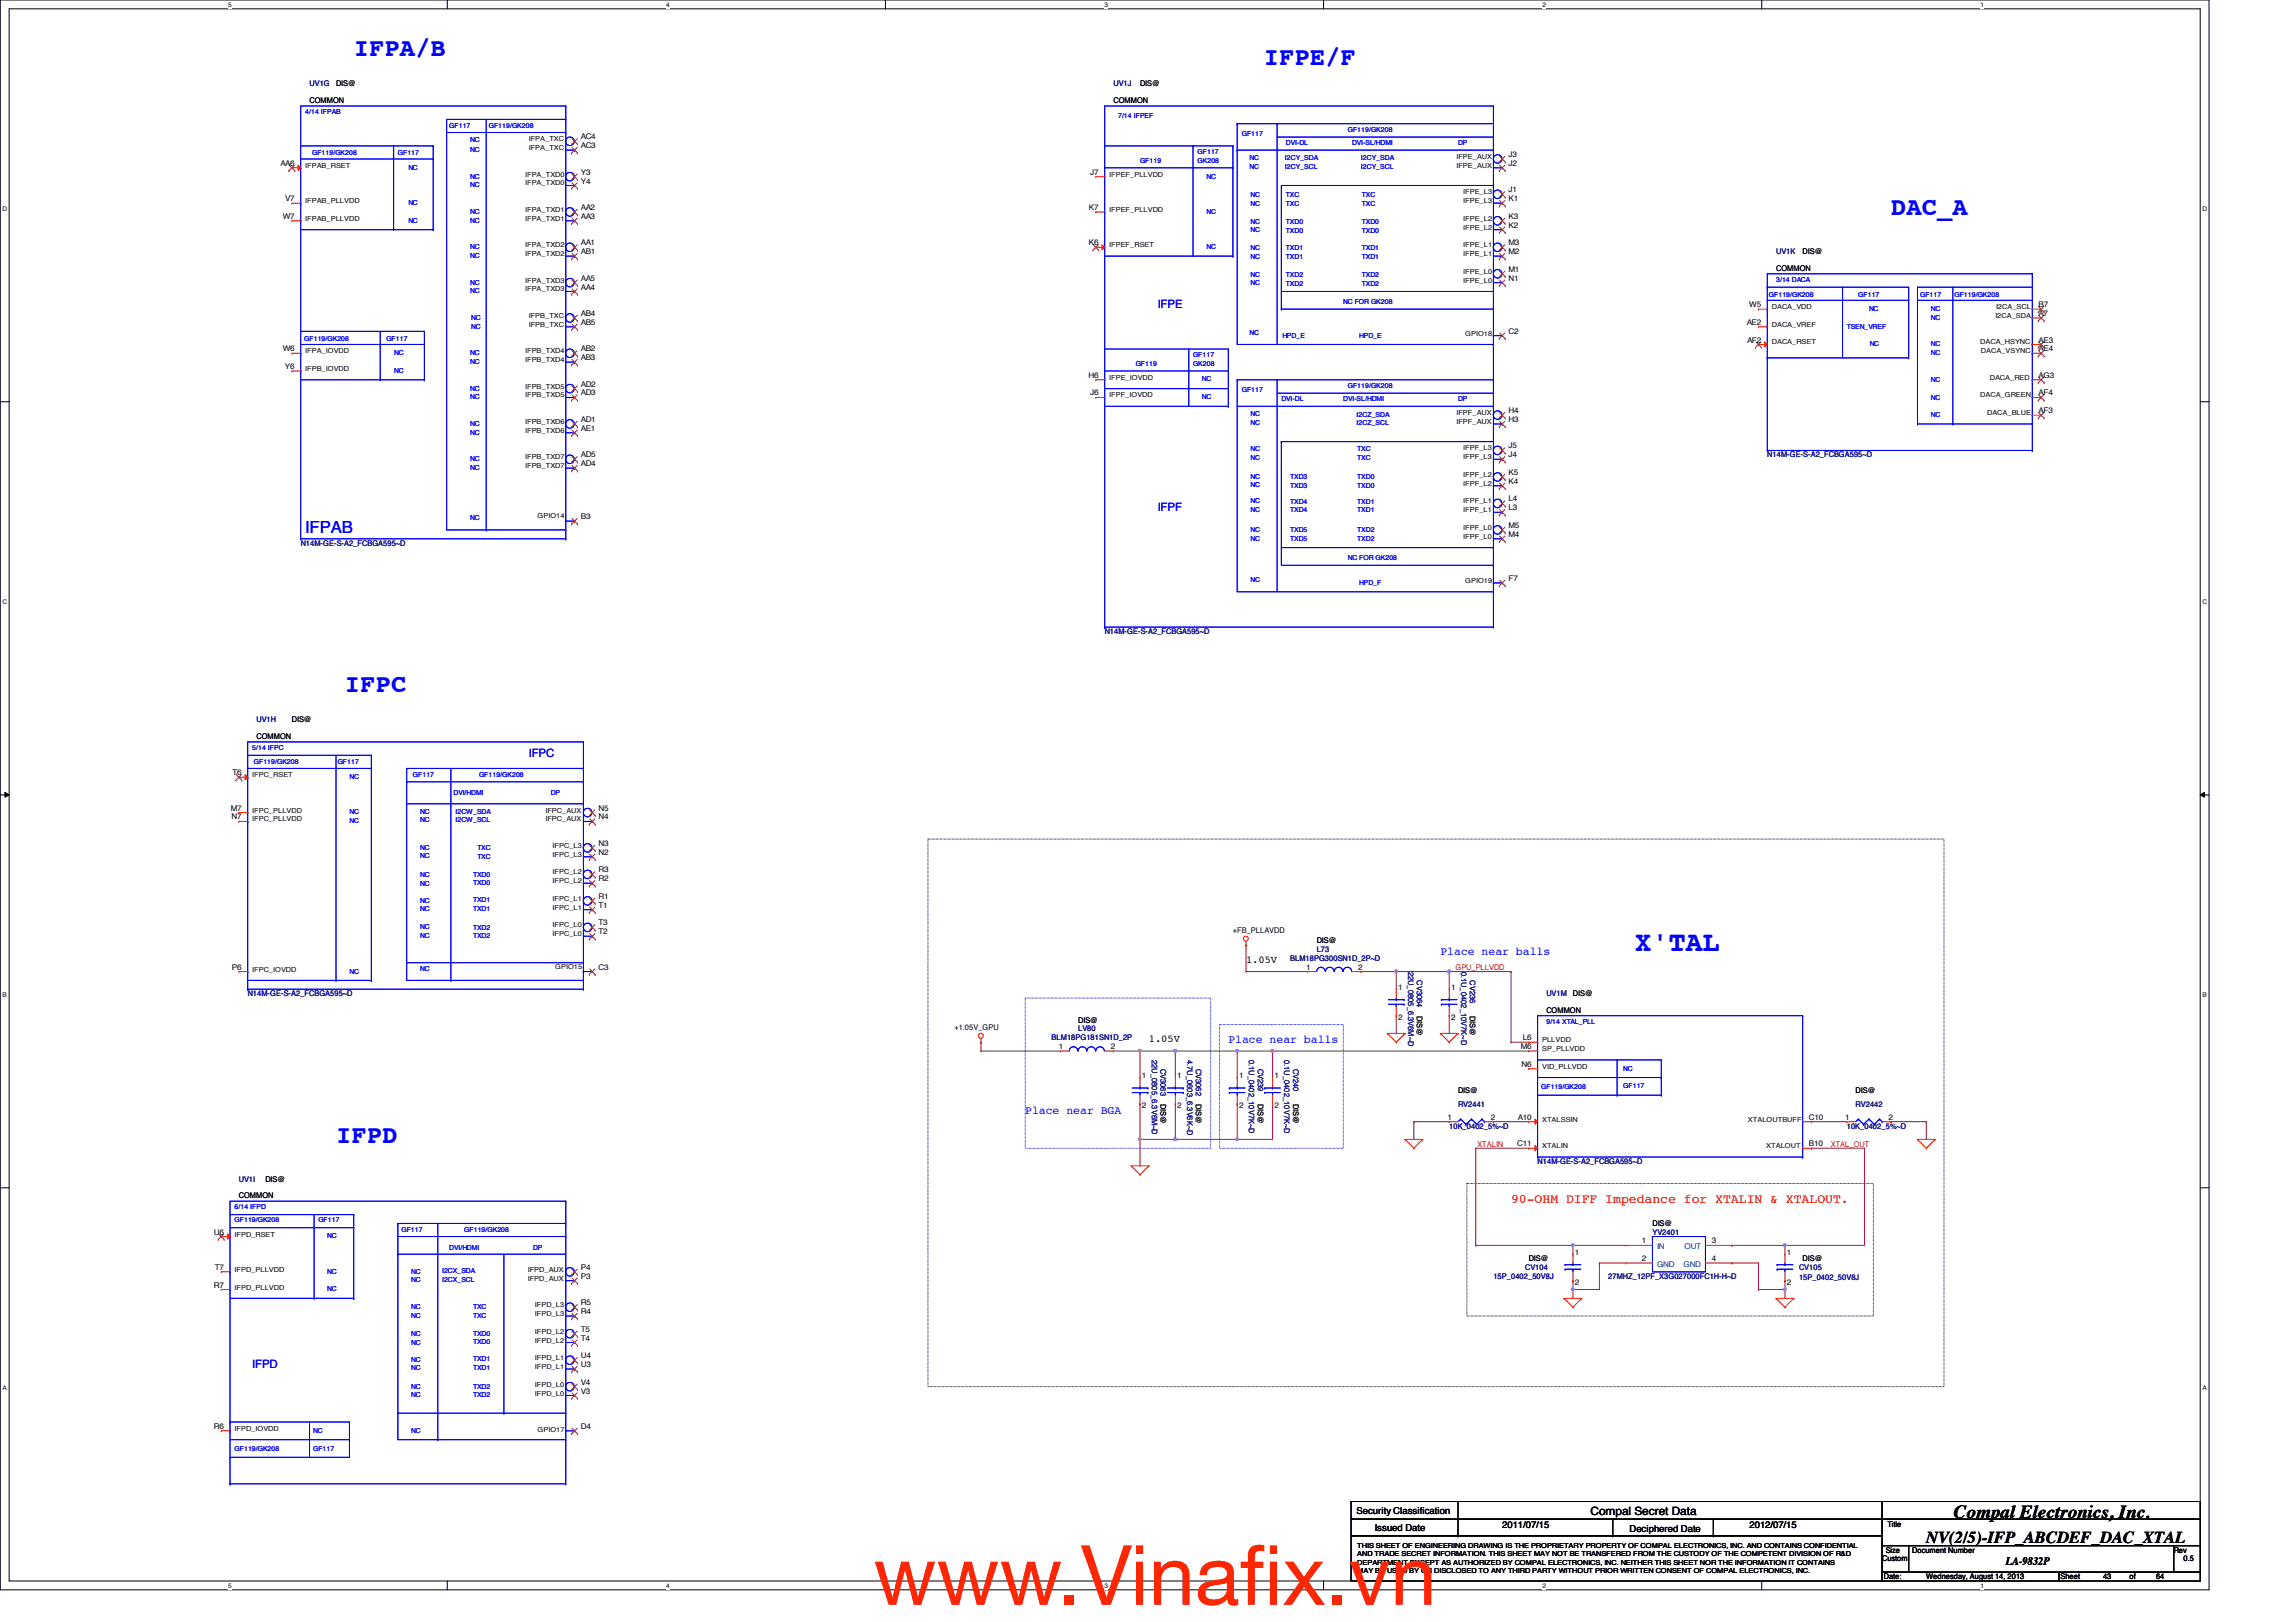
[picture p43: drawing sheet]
<svg xmlns="http://www.w3.org/2000/svg" width="297mm" height="210mm" viewBox="0 0 297 210" stroke-linecap="round" stroke-linejoin="round" font-family="sans-serif">
<defs><g id="words">
<g font-size="10.6" fill="#ff2600">
<text x="113" y="207.7">www.Vinaf</text>
<text x="160.4" y="207.7">ix.vn</text>
</g>
<text font-size="3.6" fill="#00f" x="211.5" y="123">X'TAL</text>
<g font-size="3.3" fill="#00f">
<text x="45.8" y="7.3">IFPA/B</text>
<text x="163.5" y="8.4">IFPE/F</text>
<text x="244.6" y="27.9">DAC_A</text>
<text x="44.6" y="89.6">IFPC</text>
<text x="43.5" y="147.9">IFPD</text>
</g>
<text font-size="2.4" x="252.8" y="196.5">Compal Electronics, Inc.</text>
<text font-size="2.2" fill="#00f" x="39.5" y="69">IFPAB</text>
<text font-size="2.2" x="249.2" y="199.7">NV(2/5)-IFP_ABCDEF_DAC_XTAL</text>
<text font-size="1.7" fill="#f00" x="195.5" y="155.6">90-OHM DIFF Impedance for XTALIN &amp; XTALOUT.</text>
<g font-size="1.5" fill="#00f">
<text x="149.8" y="39.9">IFPE</text>
<text x="149.8" y="66.2">IFPF</text>
<text x="68.4" y="98">IFPC</text>
<text x="186.3" y="123.5">Place near balls</text>
<text x="158.9" y="135">Place near balls</text>
<text x="132.6" y="144.1">Place near BGA</text>
<text x="32.6" y="177">IFPD</text>
</g>
<g font-size="1.5">
<text x="205.8" y="196">Compal Secret Data</text>
<text x="259.5" y="202.6">LA-9832P</text>
</g>
<g font-size="1.4">
<text x="161.2" y="124.6">1.05V</text>
<text x="148.6" y="134.9">1.05V</text>
</g>
<g font-size="1.2">
<text x="175.5" y="195.9">Security Classification</text>
<text x="194.3" y="197.7">2011/07/15</text>
<text x="226.4" y="197.7">2012/07/15</text>
<text x="177.9" y="198.1">Issued Date</text>
<text x="210.8" y="198.2">Deciphered Date</text>
</g>
<g font-size="1" fill="#000080">
<text x="40" y="11.2">UV1G</text>
<text x="144.1" y="11.2">UV1J</text>
<text x="229.8" y="32.9">UV1K</text>
<text x="228.6" y="59.2">N14M-GE-S-A2_FCBGA595~D</text>
<text x="38.9" y="70.6">N14M-GE-S-A2_FCBGA595~D</text>
<text x="142.9" y="82">N14M-GE-S-A2_FCBGA595~D</text>
<text x="33.2" y="93.5">UV1H</text>
<text x="166.9" y="124.3">BLM18PG300SN1D_2P~D</text>
<text x="170.3" y="123.2">L73</text>
<text x="182.2" y="125.7" transform="rotate(90 182.2 125.7)">22U_0805_6.3V6M~D</text>
<text x="189" y="125.7" transform="rotate(90 189 125.7)">0.1U_0402_10V7K~D</text>
<text x="32" y="128.9">N14M-GE-S-A2_FCBGA595~D</text>
<text x="183.3" y="126.9" transform="rotate(90 183.3 126.9)">CV3064</text>
<text x="190.2" y="126.9" transform="rotate(90 190.2 126.9)">CV236</text>
<text x="200.1" y="128.9">UV1M</text>
<text x="136.1" y="134.6">BLM18PG181SN1D_2P</text>
<text x="139.5" y="133.5">LV80</text>
<text x="149" y="137.2" transform="rotate(90 149 137.2)">22U_0805_6.3V6M~D</text>
<text x="153.6" y="137.2" transform="rotate(90 153.6 137.2)">4.7U_0603_6.3V6K~D</text>
<text x="161.6" y="137.2" transform="rotate(90 161.6 137.2)">0.1U_0402_10V7K~D</text>
<text x="166.2" y="137.2" transform="rotate(90 166.2 137.2)">0.1U_0402_10V7K~D</text>
<text x="150.2" y="138.3" transform="rotate(90 150.2 138.3)">CV3063</text>
<text x="154.7" y="138.3" transform="rotate(90 154.7 138.3)">CV3062</text>
<text x="162.7" y="138.3" transform="rotate(90 162.7 138.3)">CV239</text>
<text x="167.3" y="138.3" transform="rotate(90 167.3 138.3)">CV240</text>
<text x="188.6" y="143.2">RV2441</text>
<text x="240.1" y="143.2">RV2442</text>
<text x="187.5" y="146.1">10K_0402_5%~D</text>
<text x="238.9" y="146.1">10K_0402_5%~D</text>
<text x="30.9" y="152.9">UV1I</text>
<text x="198.9" y="150.6">N14M-GE-S-A2_FCBGA595~D</text>
<text x="213.8" y="159.8">YV2401</text>
<text x="193.2" y="165.5">15P_0402_50V8J</text>
<text x="197.3" y="164.3">CV104</text>
<text x="208.1" y="165.5">27MHZ_12PF_X3G027000FC1H-H~D</text>
<text x="232.7" y="164.3">CV105</text>
<text x="232.7" y="165.7">15P_0402_50V8J</text>
</g>
<g font-size="1">
<text x="43.5" y="11.2">DIS@</text>
<text x="147.5" y="11.2">DIS@</text>
<text x="40" y="13.3">COMMON</text>
<text x="144.1" y="13.3">COMMON</text>
<text x="36.3" y="21.5">AA6</text>
<text x="75.1" y="23.7">Y4</text>
<text x="75.1" y="22.6">Y3</text>
<text x="75.1" y="19.2">AC3</text>
<text x="75.1" y="18">AC4</text>
<text x="141.1" y="22.6">J7</text>
<text x="195.2" y="21.5">J2</text>
<text x="195.2" y="20.3">J3</text>
<text x="36.6" y="28.3">W7</text>
<text x="36.9" y="26">V7</text>
<text x="75.1" y="28.3">AA3</text>
<text x="75.1" y="27.2">AA2</text>
<text x="140.9" y="27.2">K7</text>
<text x="195.2" y="29.5">K2</text>
<text x="195.2" y="28.3">K3</text>
<text x="195.2" y="26">K1</text>
<text x="195.2" y="24.9">J1</text>
<text x="75.1" y="32.9">AB1</text>
<text x="75.1" y="31.8">AA1</text>
<text x="140.9" y="31.8">K6</text>
<text x="195.2" y="35.2">M1</text>
<text x="195.2" y="32.9">M2</text>
<text x="195.2" y="31.8">M3</text>
<text x="229.8" y="35.1">COMMON</text>
<text x="233.2" y="32.9">DIS@</text>
<text x="75.1" y="40.9">AB4</text>
<text x="75.1" y="37.5">AA4</text>
<text x="75.1" y="36.3">AA5</text>
<text x="195.2" y="36.3">N1</text>
<text x="226.3" y="39.8">W5</text>
<text x="263.7" y="40.9">A7</text>
<text x="263.7" y="39.8">B7</text>
<text x="36.6" y="45.5">W6</text>
<text x="36.9" y="47.8">Y6</text>
<text x="75.1" y="46.6">AB3</text>
<text x="75.1" y="45.5">AB2</text>
<text x="75.1" y="42">AB5</text>
<text x="195.2" y="43.2">C2</text>
<text x="226" y="42">AE2</text>
<text x="226" y="44.3">AF2</text>
<text x="263.7" y="45.5">AE4</text>
<text x="263.7" y="44.3">AE3</text>
<text x="75.1" y="51.2">AD3</text>
<text x="75.1" y="50">AD2</text>
<text x="140.8" y="48.9">H6</text>
<text x="141.1" y="51.2">J6</text>
<text x="195.2" y="53.5">H4</text>
<text x="263.7" y="53.5">AF3</text>
<text x="263.7" y="51.2">AF4</text>
<text x="263.7" y="48.9">AG3</text>
<text x="75.1" y="59.2">AD5</text>
<text x="75.1" y="55.8">AE1</text>
<text x="75.1" y="54.6">AD1</text>
<text x="195.2" y="59.2">J4</text>
<text x="195.2" y="58">J5</text>
<text x="195.2" y="54.6">H3</text>
<text x="75.1" y="60.3">AD4</text>
<text x="195.2" y="64.9">L4</text>
<text x="195.2" y="62.6">K4</text>
<text x="195.2" y="61.5">K5</text>
<text x="75.1" y="67.2">B3</text>
<text x="195.2" y="69.5">M4</text>
<text x="195.2" y="68.3">M5</text>
<text x="195.2" y="66">L3</text>
<text x="195.2" y="75.2">F7</text>
<text x="33.2" y="95.6">COMMON</text>
<text x="37.8" y="93.5">DIS@</text>
<text x="30.1" y="100.3">T6</text>
<text x="29.9" y="104.9">M7</text>
<text x="30" y="106">N7</text>
<text x="77.4" y="106">N4</text>
<text x="77.4" y="104.9">N5</text>
<text x="77.4" y="112.9">R3</text>
<text x="77.4" y="110.6">N2</text>
<text x="77.4" y="109.5">N3</text>
<text x="77.4" y="119.8">T3</text>
<text x="77.4" y="117.5">T1</text>
<text x="77.4" y="116.3">R1</text>
<text x="77.4" y="114">R2</text>
<text x="30" y="125.5">P6</text>
<text x="77.4" y="125.5">C3</text>
<text x="77.4" y="120.9">T2</text>
<text x="159.5" y="120.7">+FB_PLLAVDD</text>
<text x="169" y="125.5">1</text>
<text x="170.3" y="122">DIS@</text>
<text x="175.7" y="125.5">2</text>
<text x="180.9" y="128.1">1</text>
<text x="180.9" y="132">2</text>
<text x="183.3" y="131.4" transform="rotate(90 183.3 131.4)">DIS@</text>
<text x="187.7" y="128.1">1</text>
<text x="187.7" y="132">2</text>
<text x="190.2" y="131.4" transform="rotate(90 190.2 131.4)">DIS@</text>
<text x="200.1" y="131.1">COMMON</text>
<text x="203.5" y="128.9">DIS@</text>
<text x="123.5" y="133.3">+1.05V_GPU</text>
<text x="137" y="135.8">1</text>
<text x="139.5" y="132.3">DIS@</text>
<text x="143.7" y="135.8">2</text>
<text x="196.8" y="135.8">M6</text>
<text x="197" y="134.6">L6</text>
<text x="147.7" y="139.5">1</text>
<text x="147.7" y="143.4">2</text>
<text x="150.2" y="142.9" transform="rotate(90 150.2 142.9)">DIS@</text>
<text x="152.3" y="139.5">1</text>
<text x="152.3" y="143.4">2</text>
<text x="154.7" y="142.9" transform="rotate(90 154.7 142.9)">DIS@</text>
<text x="160.3" y="139.5">1</text>
<text x="160.3" y="143.4">2</text>
<text x="162.7" y="142.9" transform="rotate(90 162.7 142.9)">DIS@</text>
<text x="164.9" y="139.5">1</text>
<text x="164.9" y="143.4">2</text>
<text x="167.3" y="142.9" transform="rotate(90 167.3 142.9)">DIS@</text>
<text x="188.6" y="141.5">DIS@</text>
<text x="196.8" y="138">N6</text>
<text x="240.1" y="141.5">DIS@</text>
<text x="187.3" y="144.9">1</text>
<text x="192.9" y="144.9">2</text>
<text x="196.3" y="148.3">C11</text>
<text x="196.4" y="144.9">A10</text>
<text x="234" y="148.3">B10</text>
<text x="234" y="144.9">C10</text>
<text x="238.7" y="144.9">1</text>
<text x="244.3" y="144.9">2</text>
<text x="30.9" y="155.1">COMMON</text>
<text x="34.3" y="152.9">DIS@</text>
<text x="27.7" y="159.8">U6</text>
<text x="212.4" y="160.9">1</text>
<text x="213.8" y="158.6">DIS@</text>
<text x="221.4" y="160.9">3</text>
<text x="27.7" y="166.6">R7</text>
<text x="27.8" y="164.3">T7</text>
<text x="75.1" y="165.5">P3</text>
<text x="75.1" y="164.3">P4</text>
<text x="197.8" y="163.2">DIS@</text>
<text x="203.7" y="162.4">1</text>
<text x="203.7" y="166.3">2</text>
<text x="212.4" y="163.2">2</text>
<text x="221.4" y="163.2">4</text>
<text x="231.2" y="162.4">1</text>
<text x="231.2" y="166.3">2</text>
<text x="233.2" y="163.2">DIS@</text>
<text x="75.1" y="173.5">T4</text>
<text x="75.1" y="172.3">T5</text>
<text x="75.1" y="170.1">R4</text>
<text x="75.1" y="168.9">R5</text>
<text x="75.1" y="179.2">V4</text>
<text x="75.1" y="176.9">U3</text>
<text x="75.1" y="175.8">U4</text>
<text x="27.7" y="184.9">R6</text>
<text x="75.1" y="184.9">D4</text>
<text x="75.1" y="180.3">V3</text>
<text x="244.2" y="197.6">Title</text>
<text x="243.5" y="202.1">Custom</text>
<text x="244" y="200.9">Size</text>
<text x="247.4" y="200.9">Document Number</text>
<text x="281.2" y="200.9">Rev</text>
<text x="282.5" y="202.1">0.5</text>
<text x="243.7" y="204.3">Date:</text>
<text x="249.2" y="204.3">Wednesday, August 14, 2013</text>
<text x="266.6" y="204.3">Sheet</text>
<text x="272.1" y="204.3">43</text>
<text x="275.5" y="204.3">of</text>
<text x="278.9" y="204.3">64</text>
</g>
<g font-size="1" fill="#f00">
<text x="188.3" y="125.5">GPU_PLLVDD</text>
<text x="191.1" y="148.4">XTALIN</text>
<text x="236.9" y="148.4">XTAL_OUT</text>
</g>
<g font-size="1" fill="#004080">
<text x="214.4" y="161.6">IN</text>
<text x="217.9" y="161.6">OUT</text>
<text x="214.4" y="163.9">GND</text>
<text x="217.8" y="163.9">GND</text>
</g>
<g font-size=".9" fill="#00f">
<text x="39.5" y="14.7">4/14 IFPAB</text>
<text x="58.1" y="16.6">GF117</text>
<text x="63.2" y="16.6">GF119/GK208</text>
<text x="144.6" y="15.3">7/14 IFPEF</text>
<text x="160.7" y="17.6">GF117</text>
<text x="174.4" y="17">GF119/GK208</text>
<text x="40.4" y="20.1">GF119/GK208</text>
<text x="51.5" y="20.1">GF117</text>
<text x="52.8" y="22">NC</text>
<text x="60.8" y="19.7">NC</text>
<text x="60.8" y="18.4">NC</text>
<text x="60.8" y="23.1">NC</text>
<text x="147.5" y="21">GF119</text>
<text x="154.9" y="21">GK208</text>
<text x="154.9" y="19.9">GF117</text>
<text x="156.1" y="23.1">NC</text>
<text x="161.7" y="21.8">NC</text>
<text x="161.7" y="20.7">NC</text>
<text x="166.2" y="21.8">I2CY_SCL</text>
<text x="166.2" y="20.7">I2CY_SDA</text>
<text x="166.4" y="18.8">DVI-DL</text>
<text x="174.9" y="18.8">DVI-SL/HDMI</text>
<text x="176.1" y="20.7">I2CY_SDA</text>
<text x="176.1" y="21.8">I2CY_SCL</text>
<text x="188.6" y="18.8">DP</text>
<text x="52.8" y="28.8">NC</text>
<text x="52.8" y="26.5">NC</text>
<text x="60.8" y="27.7">NC</text>
<text x="60.8" y="28.8">NC</text>
<text x="60.8" y="24.3">NC</text>
<text x="156.1" y="27.7">NC</text>
<text x="161.8" y="29">NC</text>
<text x="161.8" y="26.6">NC</text>
<text x="161.8" y="25.5">NC</text>
<text x="166.4" y="29">TXD0</text>
<text x="166.4" y="26.6">TXC</text>
<text x="166.4" y="25.5">TXC</text>
<text x="176.2" y="29">TXD0</text>
<text x="176.2" y="25.5">TXC</text>
<text x="176.2" y="26.6">TXC</text>
<text x="60.8" y="32.3">NC</text>
<text x="60.8" y="33.4">NC</text>
<text x="156.1" y="32.3">NC</text>
<text x="161.8" y="33.5">NC</text>
<text x="161.8" y="35.9">NC</text>
<text x="161.8" y="32.3">NC</text>
<text x="161.8" y="30.1">NC</text>
<text x="166.4" y="32.3">TXD1</text>
<text x="166.4" y="35.9">TXD2</text>
<text x="166.4" y="33.5">TXD1</text>
<text x="166.4" y="30.2">TXD0</text>
<text x="176.2" y="35.9">TXD2</text>
<text x="176.2" y="33.5">TXD1</text>
<text x="176.2" y="32.3">TXD1</text>
<text x="176.2" y="30.2">TXD0</text>
<text x="60.8" y="36.8">NC</text>
<text x="60.8" y="38">NC</text>
<text x="61" y="41.4">NC</text>
<text x="161.8" y="36.9">NC</text>
<text x="166.4" y="37">TXD2</text>
<text x="173.8" y="39.3">NC FOR GK208</text>
<text x="176.2" y="37">TXD2</text>
<text x="228.9" y="38.4">GF119/GK208</text>
<text x="229.8" y="36.4">3/14 DACA</text>
<text x="240.4" y="38.4">GF117</text>
<text x="241.8" y="40.3">NC</text>
<text x="248.4" y="38.4">GF117</text>
<text x="249.8" y="40.3">NC</text>
<text x="249.8" y="41.4">NC</text>
<text x="252.9" y="38.4">GF119/GK208</text>
<text x="39.4" y="44.1">GF119/GK208</text>
<text x="50" y="44.1">GF117</text>
<text x="51" y="46">NC</text>
<text x="60.8" y="47.1">NC</text>
<text x="60.8" y="46">NC</text>
<text x="61" y="42.5">NC</text>
<text x="146.9" y="47.3">GF119</text>
<text x="154.3" y="46.2">GF117</text>
<text x="154.3" y="47.3">GK208</text>
<text x="161.7" y="43.3">NC</text>
<text x="165.9" y="43.8">HPD_E</text>
<text x="175.8" y="43.7">HPD_E</text>
<text x="238.9" y="42.5">TSEN_VREF</text>
<text x="241.9" y="44.8">NC</text>
<text x="249.8" y="44.8">NC</text>
<text x="249.8" y="46">NC</text>
<text x="51" y="48.3">NC</text>
<text x="60.8" y="51.7">NC</text>
<text x="60.8" y="50.5">NC</text>
<text x="155.5" y="49.3">NC</text>
<text x="155.5" y="51.7">NC</text>
<text x="160.7" y="50.8">GF117</text>
<text x="161.8" y="53.8">NC</text>
<text x="165.8" y="51.9">DVI-DL</text>
<text x="173.8" y="51.9">DVI-SL/HDMI</text>
<text x="174.4" y="50.2">GF119/GK208</text>
<text x="175.5" y="54">I2CZ_SDA</text>
<text x="188.6" y="51.9">DP</text>
<text x="249.8" y="54">NC</text>
<text x="249.8" y="51.8">NC</text>
<text x="249.8" y="49.5">NC</text>
<text x="60.8" y="56.3">NC</text>
<text x="60.8" y="55.1">NC</text>
<text x="60.8" y="59.7">NC</text>
<text x="161.8" y="55">NC</text>
<text x="161.8" y="59.6">NC</text>
<text x="161.8" y="58.4">NC</text>
<text x="175.5" y="55">I2CZ_SCL</text>
<text x="175.6" y="59.6">TXC</text>
<text x="175.6" y="58.4">TXC</text>
<text x="60.8" y="60.8">NC</text>
<text x="161.8" y="65.2">NC</text>
<text x="161.8" y="63">NC</text>
<text x="161.8" y="62">NC</text>
<text x="166.9" y="63.1">TXD3</text>
<text x="166.9" y="62">TXD3</text>
<text x="166.9" y="65.3">TXD4</text>
<text x="175.6" y="65.3">TXD1</text>
<text x="175.6" y="63.1">TXD0</text>
<text x="175.6" y="62">TXD0</text>
<text x="60.8" y="67.3">NC</text>
<text x="161.8" y="68.8">NC</text>
<text x="161.8" y="70">NC</text>
<text x="161.8" y="66.3">NC</text>
<text x="166.9" y="68.8">TXD5</text>
<text x="166.9" y="66.3">TXD4</text>
<text x="166.9" y="70">TXD5</text>
<text x="175.6" y="68.8">TXD2</text>
<text x="175.6" y="66.3">TXD1</text>
<text x="175.6" y="70">TXD2</text>
<text x="161.8" y="75.3">NC</text>
<text x="174.4" y="72.5">NC FOR GK208</text>
<text x="175.8" y="75.7">HPD_F</text>
<text x="32.6" y="97">5/14 IFPC</text>
<text x="32.8" y="98.9">GF119/GK208</text>
<text x="43.7" y="98.9">GF117</text>
<text x="45.2" y="100.8">NC</text>
<text x="53.4" y="100.6">GF117</text>
<text x="62" y="100.6">GF119/GK208</text>
<text x="45.2" y="106.6">NC</text>
<text x="45.2" y="105.3">NC</text>
<text x="54.4" y="105.3">NC</text>
<text x="54.4" y="106.4">NC</text>
<text x="58.7" y="102.9">DVI/HDMI</text>
<text x="58.9" y="105.3">I2CW_SDA</text>
<text x="58.9" y="106.4">I2CW_SCL</text>
<text x="71.2" y="102.9">DP</text>
<text x="54.4" y="113.5">NC</text>
<text x="54.4" y="110">NC</text>
<text x="54.4" y="111">NC</text>
<text x="61.2" y="113.5">TXD0</text>
<text x="61.8" y="111.1">TXC</text>
<text x="61.8" y="110">TXC</text>
<text x="54.4" y="117.9">NC</text>
<text x="54.4" y="116.8">NC</text>
<text x="54.4" y="114.6">NC</text>
<text x="61.2" y="114.6">TXD0</text>
<text x="61.2" y="117.9">TXD1</text>
<text x="61.2" y="116.7">TXD1</text>
<text x="45.2" y="126">NC</text>
<text x="54.4" y="125.6">NC</text>
<text x="54.4" y="120.3">NC</text>
<text x="54.4" y="121.4">NC</text>
<text x="61.2" y="120.4">TXD2</text>
<text x="61.2" y="121.4">TXD2</text>
<text x="200.1" y="132.5">9/14 XTAL_PLL</text>
<text x="199.4" y="140.9">GF119/GK208</text>
<text x="210" y="140.8">GF117</text>
<text x="210" y="138.6">NC</text>
<text x="30.3" y="158.2">GF119/GK208</text>
<text x="30.3" y="156.5">6/14 IFPD</text>
<text x="41.2" y="158.2">GF117</text>
<text x="42.3" y="160.3">NC</text>
<text x="51.9" y="159.5">GF117</text>
<text x="58.1" y="161.8">DVI/HDMI</text>
<text x="60.1" y="159.5">GF119/GK208</text>
<text x="69" y="161.8">DP</text>
<text x="42.3" y="167.1">NC</text>
<text x="42.3" y="164.8">NC</text>
<text x="53.2" y="164.8">NC</text>
<text x="53.2" y="165.9">NC</text>
<text x="57.2" y="164.7">I2CX_SDA</text>
<text x="57.2" y="165.9">I2CX_SCL</text>
<text x="53.2" y="169.4">NC</text>
<text x="53.2" y="172.9">NC</text>
<text x="53.2" y="170.6">NC</text>
<text x="61.2" y="174">TXD0</text>
<text x="61.2" y="169.4">TXC</text>
<text x="61.2" y="172.9">TXD0</text>
<text x="61.2" y="170.6">TXC</text>
<text x="53.2" y="174.1">NC</text>
<text x="53.2" y="177.3">NC</text>
<text x="53.2" y="179.8">NC</text>
<text x="53.2" y="176.3">NC</text>
<text x="61.2" y="176.1">TXD1</text>
<text x="61.2" y="177.3">TXD1</text>
<text x="61.2" y="179.8">TXD2</text>
<text x="40.5" y="185.4">NC</text>
<text x="53.2" y="180.8">NC</text>
<text x="53.2" y="185.4">NC</text>
<text x="61.2" y="180.8">TXD2</text>
<text x="30.3" y="187.8">GF119/GK208</text>
<text x="40.5" y="187.8">GF117</text>
</g>
<g font-size=".9">
<text x="39.5" y="21.7">IFPAB_RSET</text>
<text x="67.9" y="22.9">IFPA_TXD0</text>
<text x="68.4" y="19.4">IFPA_TXC</text>
<text x="68.4" y="18.3">IFPA_TXC</text>
<text x="143.5" y="22.9">IFPEF_PLLVDD</text>
<text x="188.4" y="21.7">IFPE_AUX</text>
<text x="188.4" y="20.6">IFPE_AUX</text>
<text x="39.5" y="28.6">IFPAB_PLLVDD</text>
<text x="39.5" y="26.3">IFPAB_PLLVDD</text>
<text x="67.9" y="28.6">IFPA_TXD1</text>
<text x="67.9" y="27.4">IFPA_TXD1</text>
<text x="67.9" y="24">IFPA_TXD0</text>
<text x="143.5" y="27.4">IFPEF_PLLVDD</text>
<text x="189.3" y="29.7">IFPE_L2</text>
<text x="189.3" y="28.6">IFPE_L2</text>
<text x="189.3" y="26.3">IFPE_L3</text>
<text x="189.3" y="25.1">IFPE_L3</text>
<text x="67.9" y="33.1">IFPA_TXD2</text>
<text x="67.9" y="32">IFPA_TXD2</text>
<text x="143.5" y="32">IFPEF_RSET</text>
<text x="189.3" y="35.4">IFPE_L0</text>
<text x="189.3" y="33.1">IFPE_L1</text>
<text x="189.3" y="32">IFPE_L1</text>
<text x="67.9" y="37.7">IFPA_TXD3</text>
<text x="67.9" y="36.6">IFPA_TXD3</text>
<text x="68.4" y="41.1">IFPB_TXC</text>
<text x="189.3" y="36.6">IFPE_L0</text>
<text x="229.2" y="40">DACA_VDD</text>
<text x="258.1" y="41.1">I2CA_SDA</text>
<text x="258.2" y="40">I2CA_SCL</text>
<text x="39.5" y="45.7">IFPA_IOVDD</text>
<text x="67.9" y="46.9">IFPB_TXD4</text>
<text x="67.9" y="45.7">IFPB_TXD4</text>
<text x="68.4" y="42.3">IFPB_TXC</text>
<text x="189.6" y="43.4">GPIO18</text>
<text x="229.2" y="44.6">DACA_RSET</text>
<text x="229.2" y="42.3">DACA_VREF</text>
<text x="256.2" y="44.6">DACA_HSYNC</text>
<text x="256.3" y="45.7">DACA_VSYNC</text>
<text x="39.5" y="48">IFPB_IOVDD</text>
<text x="67.9" y="51.4">IFPB_TXD5</text>
<text x="67.9" y="50.3">IFPB_TXD5</text>
<text x="143.5" y="51.4">IFPF_IOVDD</text>
<text x="143.5" y="49.1">IFPE_IOVDD</text>
<text x="188.4" y="53.7">IFPF_AUX</text>
<text x="256.2" y="51.4">DACA_GREEN</text>
<text x="257.1" y="53.7">DACA_BLUE</text>
<text x="257.4" y="49.1">DACA_RED</text>
<text x="67.9" y="59.4">IFPB_TXD7</text>
<text x="67.9" y="56">IFPB_TXD6</text>
<text x="67.9" y="54.9">IFPB_TXD6</text>
<text x="188.4" y="54.9">IFPF_AUX</text>
<text x="189.3" y="59.4">IFPF_L3</text>
<text x="189.3" y="58.3">IFPF_L3</text>
<text x="67.9" y="60.6">IFPB_TXD7</text>
<text x="189.3" y="65.2">IFPF_L1</text>
<text x="189.3" y="62.9">IFPF_L2</text>
<text x="189.3" y="61.7">IFPF_L2</text>
<text x="69.6" y="67.1">GPIO14</text>
<text x="189.3" y="69.7">IFPF_L0</text>
<text x="189.3" y="68.6">IFPF_L0</text>
<text x="189.3" y="66.3">IFPF_L1</text>
<text x="189.6" y="75.4">GPIO19</text>
<text x="32.6" y="100.6">IFPC_RSET</text>
<text x="32.6" y="106.3">IFPC_PLLVDD</text>
<text x="32.6" y="105.2">IFPC_PLLVDD</text>
<text x="70.6" y="106.3">IFPC_AUX</text>
<text x="70.6" y="105.2">IFPC_AUX</text>
<text x="71.5" y="113.2">IFPC_L2</text>
<text x="71.5" y="110.9">IFPC_L3</text>
<text x="71.5" y="109.7">IFPC_L3</text>
<text x="71.5" y="117.7">IFPC_L1</text>
<text x="71.5" y="116.6">IFPC_L1</text>
<text x="71.5" y="114.3">IFPC_L2</text>
<text x="32.6" y="125.7">IFPC_IOVDD</text>
<text x="71.5" y="121.2">IFPC_L0</text>
<text x="71.5" y="120">IFPC_L0</text>
<text x="71.8" y="125.4">GPIO15</text>
<text x="199.5" y="136">SP_PLLVDD</text>
<text x="199.5" y="134.9">PLLVDD</text>
<text x="199.5" y="138.3">VID_PLLVDD</text>
<text x="199.5" y="145.2">XTALSSIN</text>
<text x="199.5" y="148.6">XTALIN</text>
<text x="226.1" y="145.2">XTALOUTBUFF</text>
<text x="228.5" y="148.6">XTALOUT</text>
<text x="30.3" y="160">IFPD_RSET</text>
<text x="30.3" y="166.9">IFPD_PLLVDD</text>
<text x="30.3" y="164.6">IFPD_PLLVDD</text>
<text x="68.3" y="165.7">IFPD_AUX</text>
<text x="68.3" y="164.6">IFPD_AUX</text>
<text x="69.2" y="173.7">IFPD_L2</text>
<text x="69.2" y="172.6">IFPD_L2</text>
<text x="69.2" y="170.3">IFPD_L3</text>
<text x="69.2" y="169.2">IFPD_L3</text>
<text x="69.2" y="179.5">IFPD_L0</text>
<text x="69.2" y="177.2">IFPD_L1</text>
<text x="69.2" y="176">IFPD_L1</text>
<text x="30.3" y="185.2">IFPD_IOVDD</text>
<text x="69.2" y="180.6">IFPD_L0</text>
<text x="69.6" y="185.3">GPIO17</text>
<text x="175.6" y="201.4">AND TRADE SECRET INFORMATION. THIS SHEET MAY NOT BE TRANSFERED FROM THE CUSTODY OF THE COMPETENT DIVISION OF R&amp;D</text>
<text x="175.6" y="203.5">MAY BE USED BY OR DISCLOSED TO ANY THIRD PARTY WITHOUT PRIOR WRITTEN CONSENT OF COMPAL ELECTRONICS, INC.</text>
<text x="175.6" y="200.4">THIS SHEET OF ENGINEERING DRAWING IS THE PROPRIETARY PROPERTY OF COMPAL ELECTRONICS, INC. AND CONTAINS CONFIDENTIAL</text>
<text x="175.6" y="202.5">DEPARTMENT EXCEPT AS AUTHORIZED BY COMPAL ELECTRONICS, INC. NEITHER THIS SHEET NOR THE INFORMATION IT CONTAINS</text>
</g>
<g font-size=".8">
<text x="29.5" y=".9">5</text>
<text x="86.2" y=".9">4</text>
<text x="142.9" y=".9">3</text>
<text x="199.6" y=".9">2</text>
<text x="256.2" y=".9">1</text>
<text x=".3" y="27.3">D</text>
<text x="284.9" y="27.3">D</text>
<text x=".3" y="78.1">C</text>
<text x="284.9" y="78.1">C</text>
<text x=".3" y="129">B</text>
<text x="284.9" y="129">B</text>
<text x=".3" y="179.9">A</text>
<text x="284.9" y="179.9">A</text>
<text x="29.5" y="205.5">5</text>
<text x="86.2" y="205.5">4</text>
<text x="142.9" y="205.5">3</text>
<text x="199.6" y="205.5">2</text>
<text x="256.2" y="205.5">1</text>
</g>
</g></defs>
<path d="M0 0h285.8v205.7h-285.8zM1.2 1.1h283.4v203.5h-283.4z" fill="none" stroke="#000" stroke-width=".13"/>
<g fill="#fff">
<path d="M29.5 .1h.5v1h-.5z"/>
<path d="M29.5 204.7h.5v1h-.5z"/>
</g>
<path d="M57.9 0v1.1M57.9 204.6v1.1" fill="none" stroke="#000" stroke-width=".13"/>
<g fill="#fff">
<path d="M86.2 .1h.5v1h-.5z"/>
<path d="M86.2 204.7h.5v1h-.5z"/>
</g>
<path d="M114.6 0v1.1M114.6 204.6v1.1" fill="none" stroke="#000" stroke-width=".13"/>
<g fill="#fff">
<path d="M142.9 .1h.4v1h-.4z"/>
<path d="M142.9 204.7h.4v1h-.4z"/>
</g>
<path d="M171.2 0v1.1M171.2 204.6v1.1" fill="none" stroke="#000" stroke-width=".13"/>
<g fill="#fff">
<path d="M199.6 .1h.4v1h-.4z"/>
<path d="M199.6 204.7h.4v1h-.4z"/>
</g>
<path d="M227.9 0v1.1M227.9 204.6v1.1" fill="none" stroke="#000" stroke-width=".13"/>
<g fill="#fff">
<path d="M256.2 .1h.5v1h-.5z"/>
<path d="M256.2 204.7h.5v1h-.5z"/>
<path d="M.3 26.5h.6v1h-.6z"/>
<path d="M284.9 26.5h.6v1h-.6z"/>
<path d="M.3 77.4h.6v.9h-.6z"/>
<path d="M284.9 77.4h.6v.9h-.6z"/>
</g>
<path d="M0 52h1.2M284.6 52h1.2" fill="none" stroke="#000" stroke-width=".13"/>
<g fill="#fff">
<path d="M.3 128.3h.6v.9h-.6z"/>
<path d="M284.9 128.3h.6v.9h-.6z"/>
</g>
<path d="M0 102.9h1.2M.6 102.5l.6 .4-.6 .3zM284.6 102.9l.6-.4v.7zM284.6 102.9h1.2" fill="none" stroke="#000" stroke-width=".13"/>
<path d="M.6 102.5l.6 .4-.6 .3zM284.6 102.9l.6-.4v.7z" fill="#000"/>
<g fill="#fff">
<path d="M.3 179.1h.6v.9h-.6z"/>
<path d="M284.9 179.1h.6v.9h-.6z"/>
</g>
<path d="M120.1 108.6h131.4v70.9h-131.4zM0 153.7h1.2M189.8 153.2h52.6v17.1h-52.6zM284.6 153.7h1.2" fill="none" stroke="#000" stroke-width=".13"/>
<path d="M132.6 129.2h24v19.4h-24zM157.8 132.6h16v16h-16z" fill="none" stroke="#00f" stroke-width=".13"/>
<path d="M161.2 122.3h.1M161.2 125.7h.1M161.2 122.3v3.4M161.2 125.7h8M180.6 125.7h.1M180.6 125.7h14.9M187.5 125.7h.1M187.5 125.7v2.3" fill="none" stroke="#800040" stroke-width=".13"/>
<path d="M187.3 125.6h.3v.2l-.2 .1-.1-.1z" fill-rule="evenodd" fill="#f0f"/>
<path d="M187.3 125.6h.3v.2l-.2 .1-.1-.1z" fill="none" stroke="#f0f" stroke-width=".13"/>
<path d="M180.5 125.6h.2v.2l-.1 .1-.1-.1z" fill-rule="evenodd" fill="#f0f"/>
<path d="M180.5 125.6h.2v.2l-.1 .1-.1-.1z" fill="none" stroke="#f0f" stroke-width=".13"/>
<path d="M187.5 131.4h.1M187.5 131.4v2.3M195.5 125.7h.1M195.5 134.9h.1M195.5 125.7v9.2M195.5 134.9h2.3M152.1 147.4h.1M152.1 147.4h8" fill="none" stroke="#800040" stroke-width=".13"/>
<path d="M151.9 147.3h.3v.2l-.2 .1-.1-.1z" fill-rule="evenodd" fill="#f0f"/>
<path d="M151.9 147.3h.3v.2l-.2 .1-.1-.1z" fill="none" stroke="#f0f" stroke-width=".13"/>
<path d="M160.1 136h.1M160.1 136h4.5" fill="none" stroke="#800040" stroke-width=".13"/>
<path d="M159.9 135.9h.3v.2l-.2 .1-.1-.1z" fill-rule="evenodd" fill="#f0f"/>
<path d="M159.9 135.9h.3v.2l-.2 .1-.1-.1z" fill="none" stroke="#f0f" stroke-width=".13"/>
<path d="M147.5 147.4h.1M147.5 147.4h4.6" fill="none" stroke="#800040" stroke-width=".13"/>
<path d="M147.3 147.3h.3v.2l-.2 .1-.1-.1z" fill-rule="evenodd" fill="#f0f"/>
<path d="M147.3 147.3h.3v.2l-.2 .1-.1-.1z" fill="none" stroke="#f0f" stroke-width=".13"/>
<path d="M147.5 136h.1M147.5 136h4.6" fill="none" stroke="#800040" stroke-width=".13"/>
<path d="M151.9 135.9h.3v.2l-.2 .1-.1-.1z" fill-rule="evenodd" fill="#f0f"/>
<path d="M151.9 135.9h.3v.2l-.2 .1-.1-.1z" fill="none" stroke="#f0f" stroke-width=".13"/>
<path d="M147.5 136h.1M147.5 136v3.4" fill="none" stroke="#800040" stroke-width=".13"/>
<path d="M147.3 135.9h.3v.2l-.2 .1-.1-.1z" fill-rule="evenodd" fill="#f0f"/>
<path d="M147.3 135.9h.3v.2l-.2 .1-.1-.1z" fill="none" stroke="#f0f" stroke-width=".13"/>
<path d="M164.6 136h.1M164.6 136h33.2M147.5 142.9h.1M147.5 142.9v4.5M164.6 142.9h.1M164.6 142.9v4.5" fill="none" stroke="#800040" stroke-width=".13"/>
<path d="M164.5 135.9h.2v.2l-.1 .1-.1-.1z" fill-rule="evenodd" fill="#f0f"/>
<path d="M164.5 135.9h.2v.2l-.1 .1-.1-.1z" fill="none" stroke="#f0f" stroke-width=".13"/>
<path d="M152.1 136h.1M152.1 136h8M160.1 136h.1M160.1 136v3.4M164.6 136h.1M164.6 136v3.4" fill="none" stroke="#800040" stroke-width=".13"/>
<path d="M151.9 135.9h.3v.2l-.2 .1-.1-.1z" fill-rule="evenodd" fill="#f0f"/>
<path d="M151.9 135.9h.3v.2l-.2 .1-.1-.1z" fill="none" stroke="#f0f" stroke-width=".13"/>
<path d="M152.1 136h.1M152.1 136v3.4M152.1 142.9h.1M152.1 142.9v4.5M160.1 147.4h.1M160.1 147.4h4.5" fill="none" stroke="#800040" stroke-width=".13"/>
<path d="M159.9 147.3h.3v.2l-.2 .1-.1-.1z" fill-rule="evenodd" fill="#f0f"/>
<path d="M159.9 147.3h.3v.2l-.2 .1-.1-.1z" fill="none" stroke="#f0f" stroke-width=".13"/>
<path d="M126.9 136h.1M126.9 134.9h.1M126.9 136h10.3M126.9 134.9v1.1M144.1 136h.1M144.1 136h3.4M147.5 147.4h.1M147.5 147.4v3.5M160.1 142.9h.1M160.1 142.9v4.5M230.9 166.9h.1M230.9 166.9v1.1" fill="none" stroke="#800040" stroke-width=".13"/>
<path d="M230.8 166.7h.2v.3h-.1h-.1z" fill-rule="evenodd" fill="#f0f"/>
<path d="M230.8 166.7h.2v.3h-.1h-.1z" fill="none" stroke="#f0f" stroke-width=".13"/>
<path d="M203.5 161.2h.1M203.5 161.2h6.9M203.5 161.2v1.1M224.1 163.4h.1M224.1 163.4h3.4M230.9 161.2h.1M230.9 161.2v1.1" fill="none" stroke="#800040" stroke-width=".13"/>
<path d="M203.3 161h.3v.3h-.1h-.2z" fill-rule="evenodd" fill="#f0f"/>
<path d="M203.3 161h.3v.3h-.1h-.2z" fill="none" stroke="#f0f" stroke-width=".13"/>
<g fill="none" stroke="#800040" stroke-width=".13">
<path d="M203.5 166.9h.1M203.5 165.7h.1M203.5 165.7v2.3M206.9 163.4h.1M206.9 163.4v3.5h-3.4M206.9 163.4h3.5M224.1 161.2h.1M224.1 161.2h6.8M227.5 166.9h.1M227.5 163.4h.1M227.5 163.4v3.5M230.9 165.7h.1"/>
<path d="M230.9 165.7v1.2h-3.4"/>
</g>
<path d="M203.3 166.7h.3v.3h-.1h-.2z" fill-rule="evenodd" fill="#f0f"/>
<path d="M203.3 166.7h.3v.3h-.1h-.2z" fill="none" stroke="#f0f" stroke-width=".13"/>
<path d="M190.9 148.6h.1M190.9 148.6h6.9M190.9 148.6v12.6M234.4 148.6h.1M234.4 148.6h6.8M190.9 161.2h.1M190.9 161.2h12.6M230.9 161.2h.1M230.9 161.2h10.3" fill="none" stroke="#800040" stroke-width=".13"/>
<path d="M230.8 161h.2v.3h-.1h-.1z" fill-rule="evenodd" fill="#f0f"/>
<path d="M230.8 161h.2v.3h-.1h-.1z" fill="none" stroke="#f0f" stroke-width=".13"/>
<g fill="none" stroke="#800040" stroke-width=".13">
<path d="M176.1 125.7h.1M176.1 125.7h4.5M180.6 125.7h.1M180.6 131.4h.1M180.6 125.7v2.3M180.6 131.4v2.3M182.9 145.2h.1M182.9 145.2h4.6M182.9 145.2v2.2M193.2 145.2h.1M193.2 145.2h4.6M234.4 145.2h.1"/>
<path d="M234.4 145.2h4.5M241.2 148.6h.1M241.2 148.6v12.6M244.6 145.2h.1M244.6 145.2h4.6M249.2 145.2h.1M249.2 145.2v2.2"/>
</g>
<g fill="none" stroke="#f00" stroke-width=".13">
<path d="M126.9 134.9h.1M126.9 134.4v.5M161.2 122.3h.1M161.2 121.8v.5M179.5 133.7h.1M179.5 133.7h2.3M179.5 133.7l1.1 1.2M180.6 134.9h.1M181.8 133.7h.1M181.8 133.7l-1.2 1.2M186.3 133.7h.1M186.3 133.7h2.3"/>
<path d="M186.3 133.7l1.2 1.2M187.5 134.9h.1M188.6 133.7h.1M188.6 133.7l-1.1 1.2M146.3 150.9h.1M146.3 150.9h2.3M146.3 150.9l1.2 1.1M147.5 152h.1M148.6 150.9h.1M148.6 150.9l-1.1 1.1M181.8 147.4h.1M181.8 147.4h2.3"/>
<path d="M181.8 147.4l1.1 1.2M182.9 148.6h.1M184.1 147.4h.1M184.1 147.4l-1.2 1.2M248.1 147.4h.1M248.1 147.4h2.3M248.1 147.4l1.1 1.2M249.2 148.6h.1M250.4 147.4h.1M250.4 147.4l-1.2 1.2M202.3 168h.1M202.3 168h2.3"/>
<path d="M202.3 168l1.2 1.2M203.5 169.2h.1M204.6 168h.1M204.6 168l-1.1 1.2M210.4 161.2h.1M210.4 163.4h.1M210.4 161.2h3.4M210.4 163.4h3.4M220.6 161.2h3.5M220.6 163.4h3.5M224.1 161.2h.1M224.1 163.4h.1"/>
<path d="M229.8 168h.1M229.8 168h2.3M229.8 168l1.1 1.2M230.9 169.2h.1M232.1 168h.1M232.1 168l-1.2 1.2"/>
<circle cx="126.9" cy="134" r=".32"/>
<circle cx="161.2" cy="121.5" r=".32"/>
</g>
<g fill="none" stroke="#000" stroke-width=".13">
<path d="M174.8 194.3h68.7v2.3h-68.7zM174.8 196.6h68.7v2.2h-68.7zM174.8 198.8h68.7v5.8h-68.7zM188.6 196.6h.1M188.6 198.8h.1M188.6 194.3v4.5M208.7 198.8h.1M208.7 196.6v2.2M221.7 198.8h.1M221.7 196.6v2.2M243.5 194.3h41.1v2.3h-41.1zM243.5 196.6h41.1v3.4h-41.1z"/>
<path d="M243.5 200h3.4v3.5h-3.4zM243.5 203.5h22.9v1.1h-22.9zM246.9 200h34.3v3.5h-34.3zM266.4 203.5h18.2v1.1h-18.2zM281.2 200h3.4v3.5h-3.4z"/>
</g>
<g fill="none" stroke="#00f" stroke-width=".13">
<path d="M228.6 37.2h.1M228.6 38.9h18.3M228.6 37.2h18.3v9.1M238.4 37.2h.1M238.4 37.2v9.1M246.9 38.9h.1M248.1 37.2h.1M248.1 38.9h14.8M248.1 37.2h14.8M248.1 37.2v17.7M252.6 37.2v17.7M262.9 35.4h.1"/>
<path d="M262.9 38.9h.1M262.9 35.4v22.9M262.9 35.4h-34.3v22.9M228.6 40h.1M228.6 44.6h.1M228.6 42.3h.1M228.6 46.3h.1M228.6 58.3h.1M228.6 46.3h18.3M228.6 58.3h34.3M246.9 46.3h.1M248.1 54.9h.1"/>
<path d="M248.1 54.9h14.8M252.6 54.9h.1M262.9 53.7h.1M262.9 51.4h.1M262.9 49.1h.1M262.9 44.6h.1M262.9 45.7h.1M262.9 41.1h.1M262.9 40h.1M262.9 58.3h.1M262.9 54.9h.1M213.8 160h6.8v4.6h-6.8z"/>
</g>
<path d="M228.3 44.2l.3 .4-.3 .3z" fill="#f00"/>
<g fill="none" stroke="#f00" stroke-width=".13">
<path d="M227.5 44.6h.1M227.5 42.3h.1M227.5 40h.1M227.5 44.6h1.1M227.5 42.3h1.1M227.5 40h1.1M228.3 44.2l.3 .4-.3 .3zM262.9 44.6h1.2M262.9 40h1.2M262.9 53.7h1.2M262.9 51.4h1.2M262.9 49.1h1.2"/>
<path d="M262.9 45.7h1.2M262.9 41.1h1.2M264.1 53.7h.1M264.1 51.4h.1M264.1 49.1h.1M264.1 45.7h.1M264.1 44.6h.1M264.1 41.1h.1M264.1 40h.1M147.5 139.4h.1M147.5 139.4v1.2M180.6 128h.1"/>
<path d="M180.6 131.4h.1M180.6 128v1.2M180.6 130.3v1.1M187.5 128h.1M187.5 131.4h.1M187.5 128v1.2M187.5 130.3v1.1M147.5 142.9h.1M147.5 141.7v1.2M28.6 166.9h.1M28.6 164.6h.1M28.6 166.9h1.2"/>
<path d="M28.6 164.6h1.2M203.5 162.3h.1M203.5 165.7h.1M203.5 162.3v1.1M203.5 164.6v1.1M28.6 185.2h.1M28.6 185.2h1.2"/>
</g>
<g fill="none" stroke="#804000" stroke-width=".13">
<path d="M263.7 39.7l.8 .7M264.4 39.7l-.7 .7M227.1 45h.1M227.2 44.2l.7 .8M227.8 44.2l-.7 .8M227.9 45h.1M263.7 54.1h.1M263.7 51.8h.1M263.7 49.5h.1M263.7 46.1h.1M263.7 45h.1M263.7 41.5h.1"/>
<path d="M263.7 40.4h.1M263.7 53.4l.8 .7M263.7 51.1l.8 .7M263.7 48.8l.8 .7M263.7 45.4l.8 .7M263.7 44.2l.8 .8M263.7 40.8l.8 .7M264.4 53.4l-.7 .7M264.4 51.1l-.7 .7M264.4 48.8l-.7 .7M264.4 45.4l-.7 .7M264.4 44.2l-.7 .8"/>
<path d="M264.4 40.8l-.7 .7M264.5 54.1h.1M264.5 51.8h.1M264.5 49.5h.1M264.5 46.1h.1M264.5 45h.1M264.5 41.5h.1M264.5 40.4h.1"/>
</g>
<g fill="none" stroke="#00f" stroke-width=".13">
<path d="M179.6 130h2M179.6 129.4h2M180.6 129.4h.1M180.6 130h.1M180.6 129.2v.2M180.6 130v.3M181.6 130h.1M181.6 129.4h.1M186.5 130h.1M186.5 129.4h.1M186.5 130h2M186.5 129.4h2"/>
<path d="M187.5 129.4h.1M187.5 130h.1M187.5 129.2v.2M187.5 130v.3M29.8 158.9h16M29.8 157.2h16M40.6 157.2v10.8M45.8 158.9h.1M45.8 157.2h.1M45.8 157.2v10.8M51.5 158.3h.1M51.5 158.3v28h21.7"/>
<path d="M51.5 158.3h21.7M56.6 158.3v28M73.2 158.3h.1M73.2 155.4h.1M73.2 155.4v36.6M73.2 155.4h-43.4v36.6M146.5 141.4h2M146.5 140.8h2M147.5 140.8h.1M147.5 141.4h.1M147.5 140.6v.2M147.5 141.4v.3"/>
<path d="M148.5 141.4h.1M148.5 140.8h.1M29.8 166.9h.1M29.8 164.6h.1M29.8 160h.1M29.8 168h16M40.6 168h.1M45.8 168h.1M51.5 162.3h.1M51.5 160h21.7M51.5 162.3h21.7M65.2 162.3v20.6"/>
<path d="M73.2 160h.1M73.2 165.7h1.1M73.2 170.3h1.1M73.2 173.7h1.1M73.2 177.2h1.1M74.3 165.7h.1M74.3 170.3h.1M74.3 173.7h.1M74.3 177.2h.1M202.5 164.3h.1M202.5 163.7h.1M202.5 164.3h2"/>
<path d="M202.5 163.7h2M203.5 163.7h.1M203.5 164.3h.1M203.5 163.4v.3M203.5 164.3v.3M29.8 185.2h.1M29.8 188.6h.1M29.8 184h.1M29.8 192h.1M29.8 186.3h15.4M29.8 184h15.4M29.8 192h43.4"/>
<path d="M40 184h.1M40 184v4.6M45.2 186.3h.1M45.2 184h.1M45.2 184v4.6h-15.4M51.5 182.9h21.7M56.6 186.3h.1M65.2 182.9h.1M73.2 185.2h.1M73.2 182.9h.1M73.2 186.3h.1M73.2 192h.1"/>
<path d="M73.2 180.6h1.1M73.2 185.2h1.1M74.3 180.6h.1"/>
<circle cx="73.7" cy="169.2" r=".56"/>
<circle cx="73.7" cy="176" r=".56"/>
<circle cx="73.7" cy="172.6" r=".56"/>
<circle cx="73.7" cy="179.4" r=".56"/>
<circle cx="73.7" cy="164.6" r=".56"/>
</g>
<path d="M29.4 159.7l.4 .3-.4 .4z" fill="#f00"/>
<g fill="none" stroke="#f00" stroke-width=".13">
<path d="M29.4 159.7l.4 .3-.4 .4zM28.6 160h.1M28.6 160h1.2M74.3 179.5h.1M74.3 177.2h.1M74.3 176h.1M74.3 173.7h.1M74.3 172.6h.1M74.3 170.3h.1M74.3 169.2h.1M74.3 165.7h.1M74.3 164.6h.1"/>
<path d="M74.3 185.2h.1M74.3 180.6h.1"/>
</g>
<g fill="none" stroke="#804000" stroke-width=".13">
<path d="M28.3 159.7l.7 .7M29 159.7l-.8 .7M28.2 160.4h.1M29 160.4h.1M74 179.8h.1M74 177.5h.1M74 176.4h.1M74 174.1h.1M74 173h.1M74 170.7h.1M74 169.5h.1M74 166.1h.1"/>
<path d="M74 165h.1M74 179.1l.7 .7M74 176.8l.7 .7M74 175.7l.7 .7M74 173.4l.7 .7M74 172.3l.7 .7M74 170l.7 .7M74 168.8l.7 .7M74 165.4l.7 .7M74 164.3l.7 .7M74.7 179.1l-.7 .7M74.7 176.8l-.7 .7"/>
<path d="M74.7 175.7l-.7 .7M74.7 173.4l-.7 .7M74.7 172.3l-.7 .7M74.7 170l-.7 .7M74.7 168.8l-.7 .7M74.7 165.4l-.7 .7M74.7 164.3l-.7 .7M74.7 179.8h.1M74.7 177.5h.1M74.7 176.4h.1M74.7 174.1h.1M74.7 173h.1"/>
<path d="M74.7 170.7h.1M74.7 169.5h.1M74.7 166.1h.1M74.7 165h.1M74 185.5h.1M74 181h.1M74 184.8l.7 .7M74 180.3l.7 .7M74.7 184.8l-.7 .7M74.7 180.3l-.7 .7M74.7 185.5h.1M74.7 181h.1"/>
</g>
<g fill="none" stroke="#00f" stroke-width=".13">
<path d="M198.9 138.3h.1M198.9 134.9h.1M198.9 136h.1M198.9 137.2h.1M198.9 139.4h16M198.9 137.2h16v4.5M209.2 137.2v4.5M214.9 139.4h.1M233.2 131.4h.1M233.2 131.4h-34.3v18.3M233.2 131.4v18.3M198.9 148.6h.1"/>
<path d="M198.9 145.2h.1M198.9 141.7h.1M198.9 149.7h.1M198.9 141.7h16M198.9 149.7h34.3M209.2 141.7h.1M214.9 141.7h.1M233.2 145.2h.1M233.2 148.6h.1M233.2 149.7h.1"/>
</g>
<path d="M198.6 144.8l.3 .4-.3 .3z" fill="#f00"/>
<g fill="none" stroke="#f00" stroke-width=".13">
<path d="M197.8 138.3h.1M197.8 136h.1M197.8 134.9h.1M197.8 138.3h1.1M197.8 136h1.1M197.8 134.9h1.1M197.8 145.2h.1M197.8 145.2h1.1M198.6 144.8l.3 .4-.3 .3zM233.2 145.2h1.2M233.2 148.6h1.2M234.4 148.6h.1"/>
<path d="M234.4 145.2h.1"/>
</g>
<path d="M198.6 148.3l.3 .3-.3 .3z" fill="#f00"/>
<g fill="none" stroke="#f00" stroke-width=".13">
<path d="M141.8 51.4h.1M141.8 49.1h.1M141.8 51.4h1.1M141.8 49.1h1.1M152.1 139.4h.1M152.1 139.4v1.2M160.1 139.4h.1M160.1 139.4v1.2M164.6 139.4h.1M164.6 139.4v1.2M169.2 125.7h.1M169.2 125.7h1.1"/>
<path d="M174.9 125.7h1.2M176.1 125.7h.1M152.1 142.9h.1M152.1 141.7v1.2M160.1 142.9h.1M160.1 141.7v1.2M164.6 142.9h.1M164.6 141.7v1.2M197.8 148.6h.1M197.8 148.6h1.1M198.6 148.3l.3 .3-.3 .3z"/>
</g>
<g fill="none" stroke="#00f" stroke-width=".13">
<path d="M142.9 18.9h16.6M154.3 18.9h.1M154.3 18.9v14.2M159.5 18.9h.1M159.5 18.9v14.2M160.1 19.4h.1M160.1 16h.1M160.1 16v28.6h33.1M160.1 19.4h33.1M160.1 16h33.1M165.2 16h.1M165.2 16v28.6"/>
<path d="M165.2 17.7h28M193.2 17.7h.1M193.2 13.7h.1M193.2 13.7h-50.3v67.5M193.2 13.7v67.5M142.9 32h.1M142.9 22.9h.1M142.9 27.4h.1M142.9 33.1h.1M142.9 33.1h16.6M142.9 21.7h16.6M159.5 33.1h.1"/>
<path d="M159.5 21.7h.1M165.8 37.7h.1M165.8 37.7h27.4M193.2 24h.1M193.2 33.1h1.1M193.2 29.7h1.1M193.2 26.3h1.1M193.2 36.6h1.1M193.2 21.7h1.1M193.2 24h-27.4v16M194.3 33.1h.1M194.3 29.7h.1"/>
<path d="M194.3 26.3h.1M194.3 36.6h.1M194.3 21.7h.1M142.9 49.1h.1M142.9 51.4h.1M142.9 45.2h.1M142.9 48h16M142.9 50.3h16M142.9 52.6h16M142.9 45.2h16v7.4M153.8 45.2h.1M153.8 45.2v7.4"/>
<path d="M158.9 48h.1M158.9 50.3h.1M158.9 52.6h.1M160.1 49.1h.1M160.1 49.1v27.5h33.1M160.1 52.6h33.1M160.1 49.1h33.1M165.2 49.1h.1M165.2 49.1v27.5M165.2 50.9h28M165.8 57.1h.1M165.8 40h.1"/>
<path d="M165.8 57.1v16.1h27.4M165.8 57.1h27.4M165.8 40h27.4M193.2 43.4h.1M193.2 52.6h.1M193.2 50.9h.1M193.2 49.1h.1M193.2 40h.1M193.2 44.6h.1M193.2 59.4h1.1M193.2 54.9h1.1M193.2 43.4h1.1"/>
<path d="M194.3 59.4h.1M194.3 54.9h.1M165.8 70.9h27.4M193.2 75.4h.1M193.2 70.9h.1M193.2 73.2h.1M193.2 76.6h.1M193.2 69.7h1.1M193.2 66.3h1.1M193.2 62.9h1.1M193.2 75.4h1.1M194.3 69.7h.1"/>
<path d="M194.3 66.3h.1M194.3 62.9h.1M142.9 81.2h.1M142.9 81.2h50.3M193.2 81.2h.1M170.3 125.7a.55 .55 0 0 1 .6-.5 .55 .55 0 0 1 .5 .5M171.5 125.7a.55 .55 0 0 1 .5-.5 .55 .55 0 0 1 .6 .5M172.6 125.7a.55 .55 0 0 1 .6-.5 .55 .55 0 0 1 .5 .5M173.8 125.7a.55 .55 0 0 1 .5-.5 .55 .55 0 0 1 .6 .5M151 141.4h2.1M151 140.8h2.1M152.1 140.8h.1"/>
<path d="M152.1 141.4h.1M152.1 140.6v.2M152.1 141.4v.3M153.1 141.4h.1M153.1 140.8h.1M159 141.4h.1M159 140.8h.1M159 141.4h2.1M159 140.8h2.1M160.1 140.8h.1M160.1 141.4h.1M160.1 140.6v.2"/>
<path d="M160.1 141.4v.3M163.6 141.4h.1M163.6 140.8h.1M163.6 141.4h2M163.6 140.8h2M164.6 140.8h.1M164.6 141.4h.1M164.6 140.6v.2M164.6 141.4v.3"/>
<circle cx="193.7" cy="25.1" r=".56"/>
<circle cx="193.7" cy="28.6" r=".56"/>
<circle cx="193.7" cy="20.6" r=".56"/>
<circle cx="193.7" cy="35.4" r=".56"/>
<circle cx="193.7" cy="32" r=".56"/>
<circle cx="193.7" cy="53.7" r=".56"/>
<circle cx="193.7" cy="58.3" r=".56"/>
<circle cx="193.7" cy="68.6" r=".56"/>
<circle cx="193.7" cy="65.1" r=".56"/>
<circle cx="193.7" cy="61.7" r=".56"/>
</g>
<path d="M142.6 31.7l.3 .3-.3 .3z" fill="#f00"/>
<g fill="none" stroke="#f00" stroke-width=".13">
<path d="M141.8 32h.1M141.8 27.4h.1M141.8 22.9h.1M141.8 32h1.1M141.8 27.4h1.1M141.8 22.9h1.1M142.6 31.7l.3 .3-.3 .3zM194.3 36.6h.1M194.3 35.4h.1M194.3 33.1h.1M194.3 32h.1M194.3 29.7h.1"/>
<path d="M194.3 28.6h.1M194.3 26.3h.1M194.3 25.1h.1M194.3 21.7h.1M194.3 20.6h.1M194.3 59.4h.1M194.3 58.3h.1M194.3 54.9h.1M194.3 53.7h.1M194.3 43.4h.1M194.3 75.4h.1M194.3 69.7h.1"/>
<path d="M194.3 68.6h.1M194.3 66.3h.1M194.3 65.2h.1M194.3 62.9h.1M194.3 61.7h.1M30.9 106.3h.1M30.9 105.2h.1M30.9 106.3h1.1M30.9 105.2h1.1M30.9 125.7h.1M30.9 125.7h1.1M187.5 145.2h.1"/>
<path d="M187.5 145.2h1.1M192.1 145.2h1.1M193.2 145.2h.1"/>
</g>
<g fill="none" stroke="#804000" stroke-width=".13">
<path d="M141.4 32.4h.1M141.4 31.7l.8 .7M142.1 31.7l-.7 .7M142.2 32.4h.1M194 37h.1M194 35.8h.1M194 33.5h.1M194 32.4h.1M194 30.1h.1M194 29h.1M194 26.7h.1M194 25.5h.1"/>
<path d="M194 22.1h.1M194 21h.1M194 36.2l.7 .8M194 35.1l.7 .7M194 32.8l.7 .7M194 31.7l.7 .7M194 29.4l.7 .7M194 28.2l.7 .8M194 26l.7 .7M194 24.8l.7 .7M194 21.4l.7 .7M194 20.2l.7 .8"/>
<path d="M194.7 36.2l-.7 .8M194.7 35.1l-.7 .7M194.7 32.8l-.7 .7M194.7 31.7l-.7 .7M194.7 29.4l-.7 .7M194.7 28.2l-.7 .8M194.7 26l-.7 .7M194.7 24.8l-.7 .7M194.7 21.4l-.7 .7M194.7 20.2l-.7 .8M194.7 37h.1M194.7 35.8h.1"/>
<path d="M194.7 33.5h.1M194.7 32.4h.1M194.7 30.1h.1M194.7 29h.1M194.7 26.7h.1M194.7 25.5h.1M194.7 22.1h.1M194.7 21h.1M194 59.8h.1M194 58.7h.1M194 55.2h.1M194 54.1h.1"/>
<path d="M194 43.8h.1M194 59.1l.7 .7M194 58l.7 .7M194 54.5l.7 .7M194 53.4l.7 .7M194 43.1l.7 .7M194.7 59.1l-.7 .7M194.7 58l-.7 .7M194.7 54.5l-.7 .7M194.7 53.4l-.7 .7M194.7 43.1l-.7 .7M194.7 59.8h.1"/>
<path d="M194.7 58.7h.1M194.7 55.2h.1M194.7 54.1h.1M194.7 43.8h.1M194 75.8h.1M194 70.1h.1M194 69h.1M194 66.7h.1M194 65.5h.1M194 63.2h.1M194 62.1h.1M194 75.1l.7 .7"/>
<path d="M194 69.4l.7 .7M194 68.2l.7 .8M194 66l.7 .7M194 64.8l.7 .7M194 62.5l.7 .7M194 61.4l.7 .7M194.7 75.1l-.7 .7M194.7 69.4l-.7 .7M194.7 68.2l-.7 .8M194.7 66l-.7 .7M194.7 64.8l-.7 .7M194.7 62.5l-.7 .7"/>
<path d="M194.7 61.4l-.7 .7M194.7 75.8h.1M194.7 70.1h.1M194.7 69h.1M194.7 66.7h.1M194.7 65.5h.1M194.7 63.2h.1M194.7 62.1h.1"/>
</g>
<g fill="none" stroke="#00f" stroke-width=".13">
<path d="M32 99.4h16M32 97.7h16M43.5 97.7v29.2M48 99.4h.1M48 97.7h.1M48 97.7v29.2M52.6 99.4h.1M52.6 99.4h22.9M52.6 99.4v27.5h22.9M58.3 99.4v27.5M75.5 99.4h.1M75.5 96h.1"/>
<path d="M75.5 96v32M75.5 96h-43.5v32M32 100.6h.1M32 106.3h.1M32 105.2h.1M52.6 101.2h.1M52.6 101.2h22.9M52.6 104h22.9M75.5 104h.1M75.5 106.3h1.1M75.5 110.9h1.1M75.5 114.3h1.1"/>
<path d="M75.5 117.7h1.1M76.6 106.3h.1M76.6 110.9h.1M76.6 114.3h.1M76.6 117.7h.1M32 125.7h.1M32 128h.1M32 126.9h16M32 128h43.5M43.5 126.9h.1M48 126.9h.1M52.6 124.6h22.9"/>
<path d="M58.3 126.9h.1M75.5 125.7h.1M75.5 124.6h.1M75.5 126.9h.1M75.5 128h.1M75.5 121.2h1.1M75.5 125.7h1.1M76.6 121.2h.1M189 144.8h.1M189 144.8l-.4 .4M189 144.8l.6 .7M189.6 145.5h.1"/>
<path d="M190.4 144.8h.1M190.4 144.8l-.8 .7M190.4 144.8l.6 .7M191 145.5h.1M191.7 144.8h.1M191.7 144.8l-.7 .7M191.7 144.8l.4 .4M192.1 145.2h.1"/>
<circle cx="76" cy="109.7" r=".56"/>
<circle cx="76" cy="116.6" r=".56"/>
<circle cx="76" cy="105.2" r=".56"/>
<circle cx="76" cy="113.2" r=".56"/>
<circle cx="76" cy="120" r=".56"/>
</g>
<path d="M31.7 100.2l.3 .4-.3 .3z" fill="#f00"/>
<g fill="none" stroke="#f00" stroke-width=".13">
<path d="M37.8 28.6h.1M37.8 26.3h.1M37.8 28.6h1.1M37.8 26.3h1.1M37.8 48h.1M37.8 45.7h.1M37.8 48h1.1M37.8 45.7h1.1M30.9 100.6h.1M30.9 100.6h1.1M31.7 100.2l.3 .4-.3 .3zM76.6 117.7h.1"/>
<path d="M76.6 116.6h.1M76.6 114.3h.1M76.6 113.2h.1M76.6 110.9h.1M76.6 109.7h.1M76.6 106.3h.1M76.6 105.2h.1M76.6 125.7h.1M76.6 121.2h.1M76.6 120h.1M137.2 136h.1M137.2 136h1.1"/>
<path d="M142.9 136h1.2M144.1 136h.1M238.9 145.2h.1M238.9 145.2h1.2M243.5 145.2h1.1M244.6 145.2h.1M230.9 162.3h.1M230.9 165.7h.1M230.9 162.3v1.1M230.9 164.6v1.1"/>
</g>
<g fill="none" stroke="#804000" stroke-width=".13">
<path d="M30.5 101h.1M30.6 100.2l.7 .8M31.2 100.2l-.7 .8M31.3 101h.1M76.2 118.1h.1M76.2 117h.1M76.2 114.7h.1M76.2 113.5h.1M76.2 111.3h.1M76.2 110.1h.1M76.2 106.7h.1M76.2 105.5h.1"/>
<path d="M76.3 119.7l.7 .7M76.3 117.4l.7 .7M76.3 116.2l.7 .8M76.3 114l.7 .7M76.3 112.8l.7 .7M76.3 110.5l.7 .8M76.3 109.4l.7 .7M76.3 106l.7 .7M76.3 104.8l.7 .7M77 119.7l-.8 .7M77 117.4l-.8 .7M77 116.2l-.8 .8"/>
<path d="M77 114l-.8 .7M77 112.8l-.8 .7M77 110.5l-.8 .8M77 109.4l-.8 .7M77 106l-.8 .7M77 104.8l-.8 .7M77 118.1h.1M77 117h.1M77 114.7h.1M77 113.5h.1M77 111.3h.1M77 110.1h.1"/>
<path d="M77 106.7h.1M77 105.5h.1M76.2 126.1h.1M76.2 121.5h.1M76.2 120.4h.1M76.3 125.4l.7 .7M76.3 120.8l.7 .7M77 125.4l-.8 .7M77 120.8l-.8 .7M77 126.1h.1M77 121.5h.1M77 120.4h.1"/>
</g>
<g fill="none" stroke="#00f" stroke-width=".13">
<path d="M38.9 18.9h17.1M50.9 18.9v10.8M56 18.9h.1M56 18.9v10.8M57.8 15.5h.1M57.8 17.1h15.4M57.8 15.5h15.4M57.8 15.5v53.1h15.4M62.9 15.5v53.1M73.2 17.1h.1M73.2 15.5h.1M73.2 13.7h.1"/>
<path d="M73.2 19.4h1.1M73.2 13.7v56M73.2 13.7h-34.3v56M74.3 19.4h.1M38.9 26.3h.1M38.9 21.7h.1M38.9 28.6h.1M38.9 20.6h17.1M38.9 29.7h17.1M50.9 29.7h.1M56 20.6h.1M56 29.7h.1"/>
<path d="M73.2 24h1.1M73.2 37.7h1.1M73.2 33.1h1.1M73.2 28.6h1.1M74.3 24h.1M74.3 37.7h.1M74.3 33.1h.1M74.3 28.6h.1M38.9 45.7h.1M38.9 48h.1M38.9 42.9h.1M38.9 44.6h16"/>
<path d="M38.9 42.9h16M38.9 49.1h16M49.2 49.1h.1M49.2 42.9v6.2M54.9 44.6h.1M54.9 49.1h.1M54.9 42.9h.1M54.9 42.9v6.2M73.2 46.9h1.1M73.2 42.3h1.1M73.2 56h1.1M73.2 51.4h1.1"/>
<path d="M74.3 46.9h.1M74.3 42.3h.1M74.3 56h.1M74.3 51.4h.1M38.9 69.7h.1M38.9 69.7h34.3M62.9 68.6h.1M73.2 67.4h.1M73.2 68.6h.1M73.2 69.7h.1M73.2 60.6h1.1M73.2 67.4h1.1"/>
<path d="M74.3 60.6h.1M138.3 136a.55 .55 0 0 1 .6-.5 .55 .55 0 0 1 .5 .5M139.5 136a.55 .55 0 0 1 .5-.5 .55 .55 0 0 1 .6 .5M140.6 136a.55 .55 0 0 1 .6-.5 .55 .55 0 0 1 .5 .5M141.8 136a.55 .55 0 0 1 .5-.5 .55 .55 0 0 1 .6 .5M240.4 144.8h.1M240.4 144.8l-.3 .4M240.4 144.8l.7 .7M241.1 145.5h.1M241.8 144.8h.1M241.8 144.8l-.7 .7M241.8 144.8l.7 .7"/>
<path d="M242.5 145.5h.1M243.2 144.8h.1M243.2 144.8l-.7 .7M243.2 144.8l.3 .4M243.5 145.2h.1M229.9 164.3h.1M229.9 163.7h.1M229.9 164.3h2M229.9 163.7h2M230.9 163.7h.1M230.9 164.3h.1M230.9 163.4v.3"/>
<path d="M230.9 164.3v.3"/>
<circle cx="73.7" cy="18.3" r=".56"/>
<circle cx="73.7" cy="32" r=".56"/>
<circle cx="73.7" cy="27.4" r=".56"/>
<circle cx="73.7" cy="36.6" r=".56"/>
<circle cx="73.7" cy="22.9" r=".56"/>
<circle cx="73.7" cy="41.1" r=".56"/>
<circle cx="73.7" cy="45.7" r=".56"/>
<circle cx="73.7" cy="59.4" r=".56"/>
<circle cx="73.7" cy="50.3" r=".56"/>
<circle cx="73.7" cy="54.9" r=".56"/>
</g>
<path d="M38.6 21.4l.3 .3-.3 .4z" fill="#f00"/>
<g fill="none" stroke="#f00" stroke-width=".13">
<path d="M74.3 19.4h.1M74.3 18.3h.1M37.8 21.7h.1M37.8 21.7h1.1M38.6 21.4l.3 .3-.3 .4zM74.3 37.7h.1M74.3 36.6h.1M74.3 33.1h.1M74.3 32h.1M74.3 28.6h.1M74.3 27.4h.1M74.3 24h.1"/>
<path d="M74.3 22.9h.1M74.3 59.4h.1M74.3 56h.1M74.3 54.9h.1M74.3 51.4h.1M74.3 50.3h.1M74.3 46.9h.1M74.3 45.7h.1M74.3 42.3h.1M74.3 41.1h.1M74.3 67.4h.1M74.3 60.6h.1"/>
</g>
<g fill="none" stroke="#804000" stroke-width=".13">
<path d="M74 19.8h.1M74 18.7h.1M74 19.1l.7 .7M74 17.9l.7 .8M74.7 19.1l-.7 .7M74.7 17.9l-.7 .8M74.7 19.8h.1M74.7 18.7h.1M37.4 22.1h.1M37.4 21.4l.7 .7M38.1 21.4l-.7 .7M38.1 22.1h.1"/>
<path d="M74 38.1h.1M74 37h.1M74 33.5h.1M74 32.4h.1M74 29h.1M74 27.8h.1M74 24.4h.1M74 23.2h.1M74 37.4l.7 .7M74 36.2l.7 .8M74 32.8l.7 .7M74 31.7l.7 .7"/>
<path d="M74 28.2l.7 .8M74 27.1l.7 .7M74 23.7l.7 .7M74 22.5l.7 .7M74.7 37.4l-.7 .7M74.7 36.2l-.7 .8M74.7 32.8l-.7 .7M74.7 31.7l-.7 .7M74.7 28.2l-.7 .8M74.7 27.1l-.7 .7M74.7 23.7l-.7 .7M74.7 22.5l-.7 .7"/>
<path d="M74.7 38.1h.1M74.7 37h.1M74.7 33.5h.1M74.7 32.4h.1M74.7 29h.1M74.7 27.8h.1M74.7 24.4h.1M74.7 23.2h.1M74 59.8h.1M74 56.4h.1M74 55.2h.1M74 51.8h.1"/>
<path d="M74 50.7h.1M74 47.2h.1M74 46.1h.1M74 42.7h.1M74 41.5h.1M74 59.1l.7 .7M74 55.7l.7 .7M74 54.5l.7 .7M74 51.1l.7 .7M74 50l.7 .7M74 46.5l.7 .7M74 45.4l.7 .7"/>
<path d="M74 42l.7 .7M74 40.8l.7 .7M74.7 59.1l-.7 .7M74.7 55.7l-.7 .7M74.7 54.5l-.7 .7M74.7 51.1l-.7 .7M74.7 50l-.7 .7M74.7 46.5l-.7 .7M74.7 45.4l-.7 .7M74.7 42l-.7 .7M74.7 40.8l-.7 .7M74.7 59.8h.1"/>
<path d="M74.7 56.4h.1M74.7 55.2h.1M74.7 51.8h.1M74.7 50.7h.1M74.7 47.2h.1M74.7 46.1h.1M74.7 42.7h.1M74.7 41.5h.1M74 67.8h.1M74 61h.1M74 67.1l.7 .7M74 60.2l.7 .8"/>
<path d="M74.7 67.1l-.7 .7M74.7 60.2l-.7 .8M74.7 67.8h.1M74.7 61h.1"/>
</g>
<path d="M187.3 125.6h.3v.2l-.2 .1-.1-.1z" fill-rule="evenodd" fill="#f0f"/>
<path d="M187.3 125.6h.3v.2l-.2 .1-.1-.1z" fill="none" stroke="#f0f" stroke-width=".13"/>
<path d="M180.5 125.6h.2v.2l-.1 .1-.1-.1z" fill-rule="evenodd" fill="#f0f"/>
<path d="M180.5 125.6h.2v.2l-.1 .1-.1-.1z" fill="none" stroke="#f0f" stroke-width=".13"/>
<path d="M151.9 147.3h.3v.2l-.2 .1-.1-.1z" fill-rule="evenodd" fill="#f0f"/>
<path d="M151.9 147.3h.3v.2l-.2 .1-.1-.1z" fill="none" stroke="#f0f" stroke-width=".13"/>
<path d="M159.9 135.9h.3v.2l-.2 .1-.1-.1z" fill-rule="evenodd" fill="#f0f"/>
<path d="M159.9 135.9h.3v.2l-.2 .1-.1-.1z" fill="none" stroke="#f0f" stroke-width=".13"/>
<path d="M147.3 147.3h.3v.2l-.2 .1-.1-.1z" fill-rule="evenodd" fill="#f0f"/>
<path d="M147.3 147.3h.3v.2l-.2 .1-.1-.1z" fill="none" stroke="#f0f" stroke-width=".13"/>
<path d="M151.9 135.9h.3v.2l-.2 .1-.1-.1z" fill-rule="evenodd" fill="#f0f"/>
<path d="M151.9 135.9h.3v.2l-.2 .1-.1-.1z" fill="none" stroke="#f0f" stroke-width=".13"/>
<path d="M147.3 135.9h.3v.2l-.2 .1-.1-.1z" fill-rule="evenodd" fill="#f0f"/>
<path d="M147.3 135.9h.3v.2l-.2 .1-.1-.1z" fill="none" stroke="#f0f" stroke-width=".13"/>
<path d="M164.5 135.9h.2v.2l-.1 .1-.1-.1z" fill-rule="evenodd" fill="#f0f"/>
<path d="M164.5 135.9h.2v.2l-.1 .1-.1-.1z" fill="none" stroke="#f0f" stroke-width=".13"/>
<path d="M151.9 135.9h.3v.2l-.2 .1-.1-.1z" fill-rule="evenodd" fill="#f0f"/>
<path d="M151.9 135.9h.3v.2l-.2 .1-.1-.1z" fill="none" stroke="#f0f" stroke-width=".13"/>
<path d="M159.9 147.3h.3v.2l-.2 .1-.1-.1z" fill-rule="evenodd" fill="#f0f"/>
<path d="M159.9 147.3h.3v.2l-.2 .1-.1-.1z" fill="none" stroke="#f0f" stroke-width=".13"/>
<path d="M230.8 166.7h.2v.3h-.1h-.1z" fill-rule="evenodd" fill="#f0f"/>
<path d="M230.8 166.7h.2v.3h-.1h-.1z" fill="none" stroke="#f0f" stroke-width=".13"/>
<path d="M203.3 161h.3v.3h-.1h-.2z" fill-rule="evenodd" fill="#f0f"/>
<path d="M203.3 161h.3v.3h-.1h-.2z" fill="none" stroke="#f0f" stroke-width=".13"/>
<path d="M203.3 166.7h.3v.3h-.1h-.2z" fill-rule="evenodd" fill="#f0f"/>
<path d="M203.3 166.7h.3v.3h-.1h-.2z" fill="none" stroke="#f0f" stroke-width=".13"/>
<path d="M230.8 161h.2v.3h-.1h-.1z" fill-rule="evenodd" fill="#f0f"/>
<path d="M230.8 161h.2v.3h-.1h-.1z" fill="none" stroke="#f0f" stroke-width=".13"/>
<use href="#words"/>
</svg>
